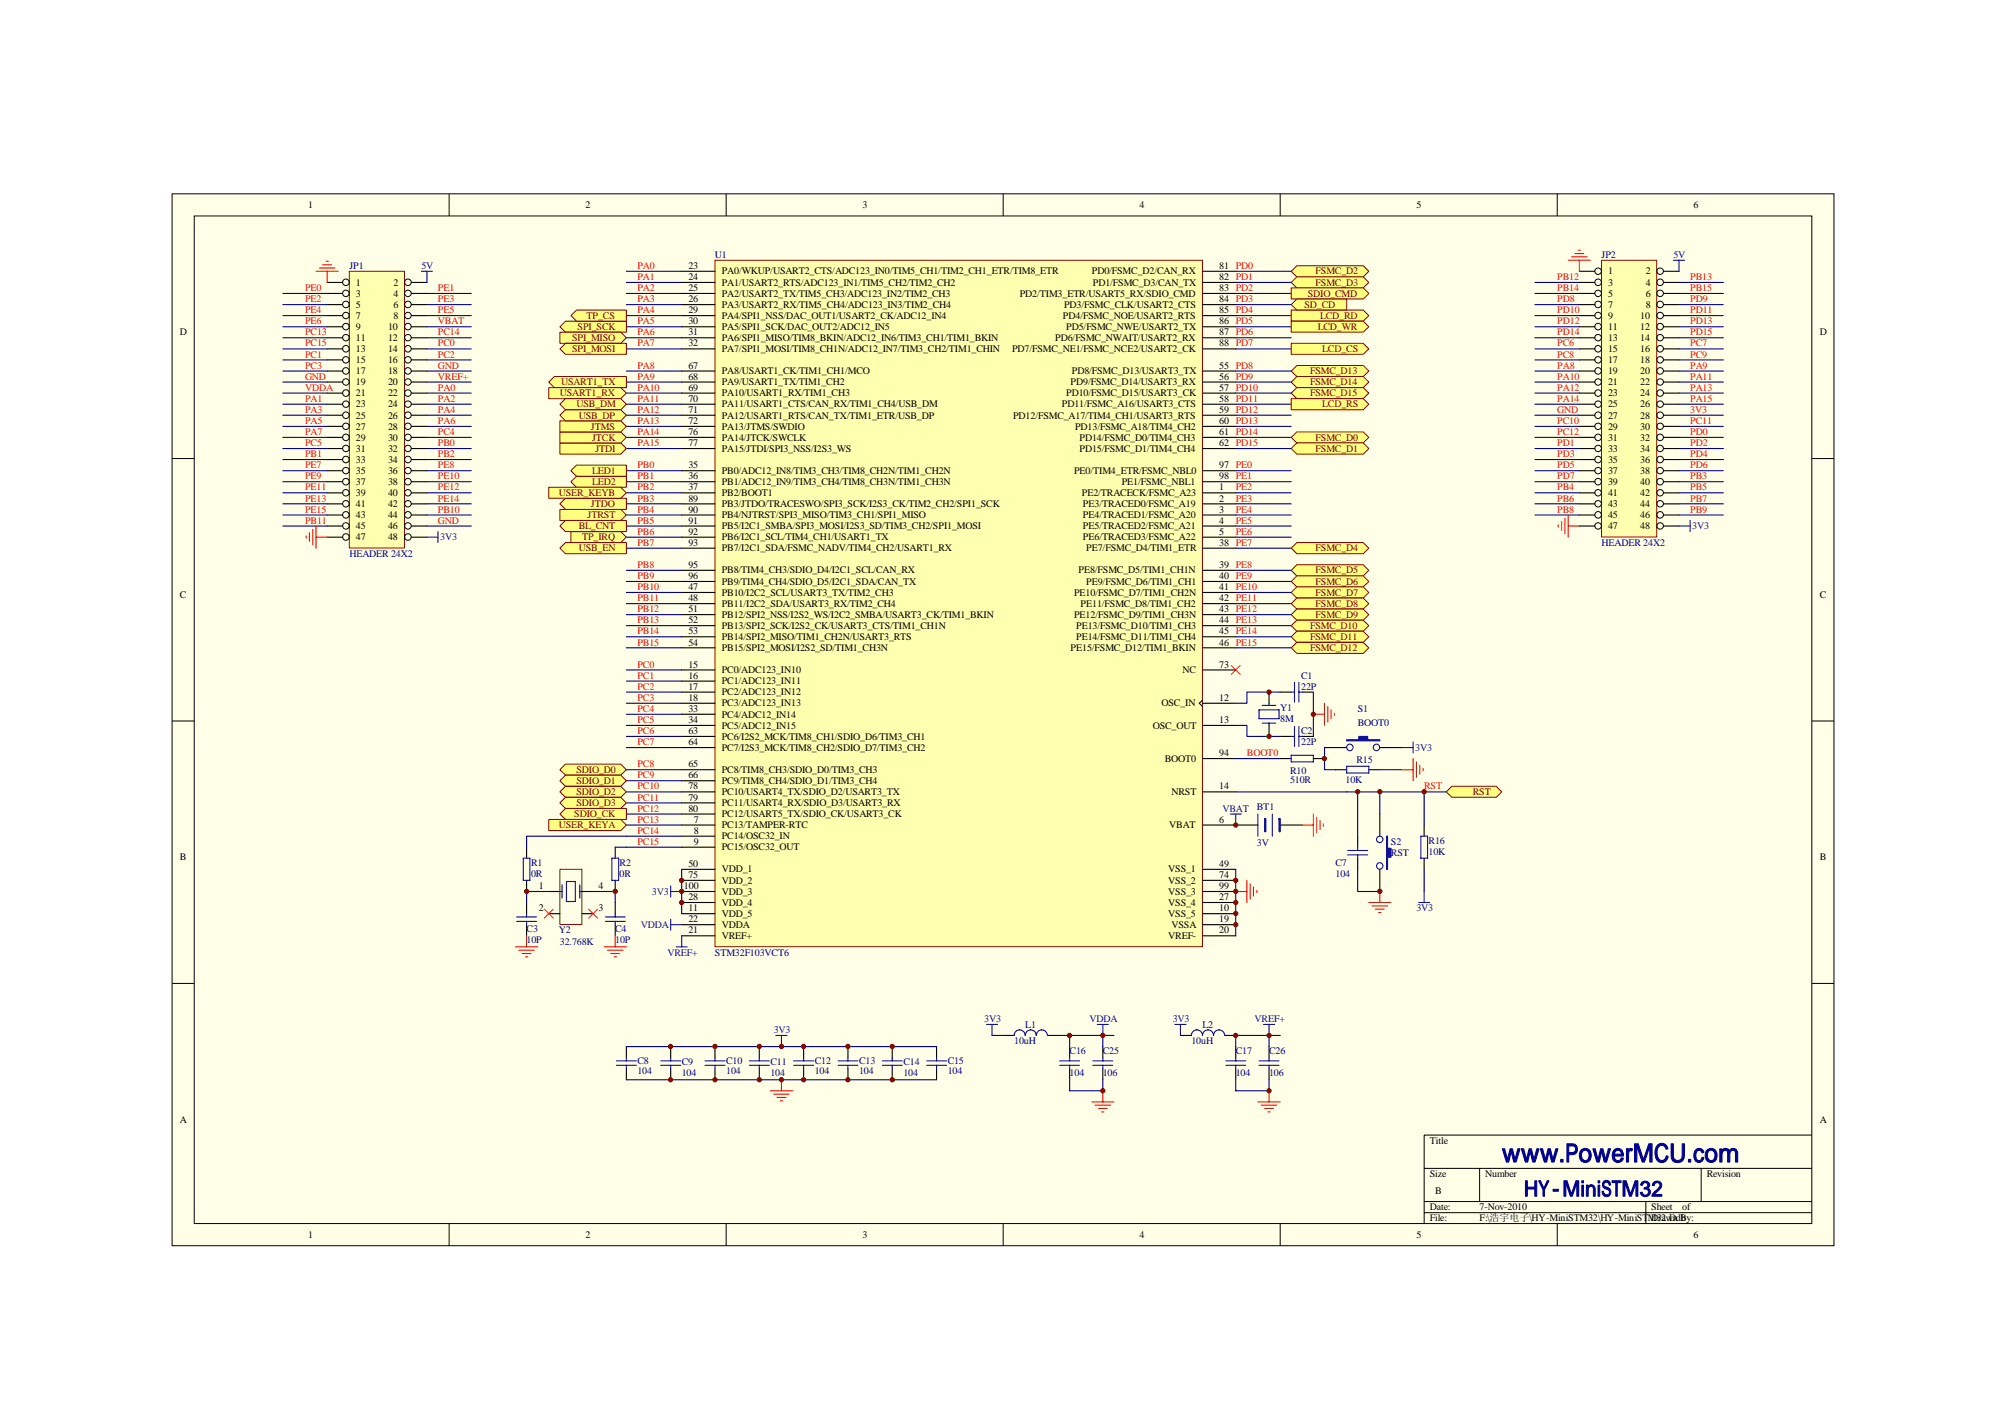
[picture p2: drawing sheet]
<svg xmlns="http://www.w3.org/2000/svg" width="297mm" height="210mm" viewBox="0 0 297 210" stroke-linecap="round" stroke-linejoin="round" font-family="sans-serif">
<defs><g id="words">
<text font-size="3.8" fill="#000080" x="222.4" y="172.1">www.PowerMCU.com</text>
<text font-size="3.2" fill="#000080" x="225.7" y="177.1">HY-MiniSTM32</text>
<g font-size="1.5">
<text x="45.7" y="30.8">1</text>
<text x="86.7" y="30.8">2</text>
<text x="127.7" y="30.8">3</text>
<text x="168.7" y="30.8">4</text>
<text x="209.7" y="30.8">5</text>
<text x="250.8" y="30.8">6</text>
<text x="101.9" y="39.8">23</text>
<text x="101.9" y="41.5">24</text>
<text x="106.9" y="40.6">PA0/WKUP/USART2_CTS/ADC123_IN0/TIM5_CH1/TIM2_CH1_ETR/TIM8_ETR</text>
<text x="161.7" y="40.6">PD0/FSMC_D2/CAN_RX</text>
<text x="180.5" y="41.5">82 PD1</text>
<text x="180.5" y="39.8">81 PD0</text>
<text x="238.1" y="40.6">1</text>
<text x="243.7" y="40.6">2</text>
<text x="52.7" y="42.3">1</text>
<text x="52.7" y="43.9">3</text>
<text x="52.7" y="45.6">5</text>
<text x="52.7" y="47.2">7</text>
<text x="58.3" y="42.3">2</text>
<text x="58.3" y="43.9">4</text>
<text x="58.3" y="45.6">6</text>
<text x="58.3" y="47.2">8</text>
<text x="101.9" y="43.1">25</text>
<text x="101.9" y="44.7">26</text>
<text x="101.9" y="46.4">29</text>
<text x="106.9" y="42.3">PA1/USART2_RTS/ADC123_IN1/TIM5_CH2/TIM2_CH2</text>
<text x="106.9" y="43.9">PA2/USART2_TX/TIM5_CH3/ADC123_IN2/TIM2_CH3</text>
<text x="106.9" y="45.6">PA3/USART2_RX/TIM5_CH4/ADC123_IN3/TIM2_CH4</text>
<text x="106.9" y="47.2">PA4/SPI1_NSS/DAC_OUT1/USART2_CK/ADC12_IN4</text>
<text x="151" y="43.9">PD2/TIM3_ETR/USART5_RX/SDIO_CMD</text>
<text x="157.4" y="47.2">PD4/FSMC_NOE/USART2_RTS</text>
<text x="157.6" y="45.6">PD3/FSMC_CLK/USART2_CTS</text>
<text x="161.8" y="42.3">PD1/FSMC_D3/CAN_TX</text>
<text x="180.5" y="44.7">84 PD3</text>
<text x="180.5" y="46.4">85 PD4</text>
<text x="180.5" y="43.1">83 PD2</text>
<text x="238.1" y="42.3">3</text>
<text x="238.1" y="43.9">5</text>
<text x="238.1" y="45.6">7</text>
<text x="238.1" y="47.2">9</text>
<text x="242.9" y="47.2">10</text>
<text x="243.7" y="42.3">4</text>
<text x="243.7" y="43.9">6</text>
<text x="243.7" y="45.6">8</text>
<text x="26.6" y="49.7">D</text>
<text x="52.7" y="48.9">9</text>
<text x="52.7" y="50.5">11</text>
<text x="52.7" y="52.1">13</text>
<text x="52.7" y="53.8">15</text>
<text x="57.5" y="48.9">10</text>
<text x="57.5" y="50.5">12</text>
<text x="57.5" y="52.1">14</text>
<text x="57.5" y="53.8">16</text>
<text x="101.9" y="48">30</text>
<text x="101.9" y="49.7">31</text>
<text x="101.9" y="51.3">32</text>
<text x="106.9" y="48.9">PA5/SPI1_SCK/DAC_OUT2/ADC12_IN5</text>
<text x="106.9" y="50.5">PA6/SPI1_MISO/TIM8_BKIN/ADC12_IN6/TIM3_CH1/TIM1_BKIN</text>
<text x="106.9" y="52.1">PA7/SPI1_MOSI/TIM8_CH1N/ADC12_IN7/TIM3_CH2/TIM1_CHIN</text>
<text x="149.9" y="52.1">PD7/FSMC_NE1/FSMC_NCE2/USART2_CK</text>
<text x="156.2" y="50.5">PD6/FSMC_NWAIT/USART2_RX</text>
<text x="157.9" y="48.9">PD5/FSMC_NWE/USART2_TX</text>
<text x="180.5" y="48">86 PD5</text>
<text x="180.5" y="49.7">87 PD6</text>
<text x="180.5" y="51.3">88 PD7</text>
<text x="238.1" y="48.9">11</text>
<text x="238.1" y="50.5">13</text>
<text x="238.1" y="52.1">15</text>
<text x="238.1" y="53.8">17</text>
<text x="242.9" y="48.9">12</text>
<text x="242.9" y="50.5">14</text>
<text x="242.9" y="52.1">16</text>
<text x="242.9" y="53.8">18</text>
<text x="269.5" y="49.7">D</text>
<text x="52.7" y="55.4">17</text>
<text x="52.7" y="57">19</text>
<text x="52.7" y="58.7">21</text>
<text x="57.5" y="55.4">18</text>
<text x="57.5" y="57">20</text>
<text x="57.5" y="58.7">22</text>
<text x="101.9" y="54.6">67</text>
<text x="101.9" y="56.2">68</text>
<text x="101.9" y="57.9">69</text>
<text x="101.9" y="59.5">70</text>
<text x="106.9" y="55.4">PA8/USART1_CK/TIM1_CH1/MCO</text>
<text x="106.9" y="57">PA9/USART1_TX/TIM1_CH2</text>
<text x="106.9" y="58.7">PA10/USART1_RX/TIM1_CH3</text>
<text x="157.9" y="58.7">PD10/FSMC_D15/USART3_CK</text>
<text x="158.5" y="57">PD9/FSMC_D14/USART3_RX</text>
<text x="158.7" y="55.4">PD8/FSMC_D13/USART3_TX</text>
<text x="180.5" y="56.2">56 PD9</text>
<text x="180.5" y="57.9">57 PD10</text>
<text x="180.5" y="59.5">58 PD11</text>
<text x="180.5" y="54.6">55 PD8</text>
<text x="238.1" y="55.4">19</text>
<text x="238.1" y="57">21</text>
<text x="238.1" y="58.7">23</text>
<text x="242.9" y="55.4">20</text>
<text x="242.9" y="57">22</text>
<text x="242.9" y="58.7">24</text>
<text x="52.7" y="60.3">23</text>
<text x="52.7" y="62">25</text>
<text x="52.7" y="63.6">27</text>
<text x="52.7" y="65.3">29</text>
<text x="57.5" y="60.3">24</text>
<text x="57.5" y="62">26</text>
<text x="57.5" y="63.6">28</text>
<text x="57.5" y="65.3">30</text>
<text x="101.9" y="61.2">71</text>
<text x="101.9" y="62.8">72</text>
<text x="101.9" y="64.4">76</text>
<text x="106.9" y="60.3">PA11/USART1_CTS/CAN_RX/TIM1_CH4/USB_DM</text>
<text x="106.9" y="62">PA12/USART1_RTS/CAN_TX/TIM1_ETR/USB_DP</text>
<text x="106.9" y="63.6">PA13/JTMS/SWDIO</text>
<text x="106.9" y="65.3">PA14/JTCK/SWCLK</text>
<text x="150" y="62">PD12/FSMC_A17/TIM4_CH1/USART3_RTS</text>
<text x="157.2" y="60.3">PD11/FSMC_A16/USART3_CTS</text>
<text x="159.2" y="63.6">PD13/FSMC_A18/TIM4_CH2</text>
<text x="159.8" y="65.3">PD14/FSMC_D0/TIM4_CH3</text>
<text x="180.5" y="62.8">60 PD13</text>
<text x="180.5" y="64.4">61 PD14</text>
<text x="180.5" y="61.2">59 PD12</text>
<text x="238.1" y="60.3">25</text>
<text x="238.1" y="62">27</text>
<text x="238.1" y="63.6">29</text>
<text x="238.1" y="65.3">31</text>
<text x="242.9" y="60.3">26</text>
<text x="242.9" y="62">28</text>
<text x="242.9" y="63.6">30</text>
<text x="242.9" y="65.3">32</text>
<text x="52.7" y="66.9">31</text>
<text x="52.7" y="68.5">33</text>
<text x="52.7" y="70.2">35</text>
<text x="52.7" y="71.8">37</text>
<text x="57.5" y="66.9">32</text>
<text x="57.5" y="68.5">34</text>
<text x="57.5" y="70.2">36</text>
<text x="57.5" y="71.8">38</text>
<text x="101.9" y="66.1">77</text>
<text x="101.9" y="69.3">35</text>
<text x="101.9" y="71">36</text>
<text x="106.9" y="66.9">PA15/JTDI/SPI3_NSS/I2S3_WS</text>
<text x="106.9" y="70.2">PB0/ADC12_IN8/TIM3_CH3/TIM8_CH2N/TIM1_CH2N</text>
<text x="106.9" y="71.8">PB1/ADC12_IN9/TIM3_CH4/TIM8_CH3N/TIM1_CH3N</text>
<text x="159" y="70.2">PE0/TIM4_ETR/FSMC_NBL0</text>
<text x="159.8" y="66.9">PD15/FSMC_D1/TIM4_CH4</text>
<text x="166.1" y="71.8">PE1/FSMC_NBL1</text>
<text x="180.5" y="71">98 PE1</text>
<text x="180.5" y="66.1">62 PD15</text>
<text x="180.5" y="69.3">97 PE0</text>
<text x="238.1" y="66.9">33</text>
<text x="238.1" y="68.5">35</text>
<text x="238.1" y="70.2">37</text>
<text x="238.1" y="71.8">39</text>
<text x="242.9" y="66.9">34</text>
<text x="242.9" y="68.5">36</text>
<text x="242.9" y="70.2">38</text>
<text x="242.9" y="71.8">40</text>
<text x="52.7" y="73.4">39</text>
<text x="52.7" y="75.1">41</text>
<text x="52.7" y="76.7">43</text>
<text x="57.5" y="73.4">40</text>
<text x="57.5" y="75.1">42</text>
<text x="57.5" y="76.7">44</text>
<text x="101.9" y="72.6">37</text>
<text x="101.9" y="74.3">89</text>
<text x="101.9" y="75.9">90</text>
<text x="101.9" y="77.6">91</text>
<text x="106.9" y="73.4">PB2/BOOT1</text>
<text x="106.9" y="75.1">PB3/JTDO/TRACESWO/SPI3_SCK/I2S3_CK/TIM2_CH2/SPI1_SCK</text>
<text x="106.9" y="76.7">PB4/NJTRST/SPI3_MISO/TIM3_CH1/SPI1_MISO</text>
<text x="160.2" y="73.4">PE2/TRACECK/FSMC_A23</text>
<text x="160.4" y="75.1">PE3/TRACED0/FSMC_A19</text>
<text x="160.4" y="76.7">PE4/TRACED1/FSMC_A20</text>
<text x="180.5" y="72.6">1</text>
<text x="180.5" y="74.3">2</text>
<text x="180.5" y="75.9">3</text>
<text x="180.5" y="77.6">4</text>
<text x="238.1" y="73.4">41</text>
<text x="238.1" y="75.1">43</text>
<text x="238.1" y="76.7">45</text>
<text x="242.9" y="73.4">42</text>
<text x="242.9" y="75.1">44</text>
<text x="242.9" y="76.7">46</text>
<text x="52.7" y="78.4">45</text>
<text x="52.7" y="80">47</text>
<text x="57.5" y="78.4">46</text>
<text x="57.5" y="80">48</text>
<text x="101.9" y="79.2">92</text>
<text x="101.9" y="80.8">93</text>
<text x="106.9" y="78.4">PB5/I2C1_SMBA/SPI3_MOSI/I2S3_SD/TIM3_CH2/SPI1_MOSI</text>
<text x="106.9" y="80">PB6/I2C1_SCL/TIM4_CH1/USART1_TX</text>
<text x="106.9" y="81.6">PB7/I2C1_SDA/FSMC_NADV/TIM4_CH2/USART1_RX</text>
<text x="160.4" y="78.4">PE5/TRACED2/FSMC_A21</text>
<text x="160.4" y="80">PE6/TRACED3/FSMC_A22</text>
<text x="160.8" y="81.6">PE7/FSMC_D4/TIM1_ETR</text>
<text x="180.5" y="80.8">38 PE7</text>
<text x="180.5" y="79.2">5</text>
<text x="238.1" y="78.4">47</text>
<text x="242.9" y="78.4">48</text>
<text x="26.6" y="88.5">C</text>
<text x="101.9" y="84.1">95</text>
<text x="101.9" y="85.7">96</text>
<text x="101.9" y="87.4">47</text>
<text x="101.9" y="89">48</text>
<text x="106.9" y="84.9">PB8/TIM4_CH3/SDIO_D4/I2C1_SCL/CAN_RX</text>
<text x="106.9" y="86.6">PB9/TIM4_CH4/SDIO_D5/I2C1_SDA/CAN_TX</text>
<text x="106.9" y="88.2">PB10/I2C2_SCL/USART3_TX/TIM2_CH3</text>
<text x="106.9" y="89.9">PB11/I2C2_SDA/USART3_RX/TIM2_CH4</text>
<text x="159" y="88.2">PE10/FSMC_D7/TIM1_CH2N</text>
<text x="159.7" y="84.9">PE8/FSMC_D5/TIM1_CH1N</text>
<text x="160" y="89.9">PE11/FSMC_D8/TIM1_CH2</text>
<text x="160.8" y="86.6">PE9/FSMC_D6/TIM1_CH1</text>
<text x="180.5" y="85.7">40 PE9</text>
<text x="180.5" y="84.1">39 PE8</text>
<text x="180.5" y="87.4">41 PE10</text>
<text x="180.5" y="89">42 PE11</text>
<text x="269.5" y="88.5">C</text>
<text x="101.9" y="90.7">51</text>
<text x="101.9" y="92.3">52</text>
<text x="101.9" y="93.9">53</text>
<text x="101.9" y="95.6">54</text>
<text x="106.9" y="91.5">PB12/SPI2_NSS/I2S2_WS/I2C2_SMBA/USART3_CK/TIM1_BKIN</text>
<text x="106.9" y="93.1">PB13/SPI2_SCK/I2S2_CK/USART3_CTS/TIM1_CH1N</text>
<text x="106.9" y="94.8">PB14/SPI2_MISO/TIM1_CH2N/USART3_RTS</text>
<text x="159" y="91.5">PE12/FSMC_D9/TIM1_CH3N</text>
<text x="159.4" y="93.1">PE13/FSMC_D10/TIM1_CH3</text>
<text x="159.4" y="94.8">PE14/FSMC_D11/TIM1_CH4</text>
<text x="180.5" y="95.6">46 PE15</text>
<text x="180.5" y="90.7">43 PE12</text>
<text x="180.5" y="92.3">44 PE13</text>
<text x="180.5" y="93.9">45 PE14</text>
<text x="101.9" y="98.9">15</text>
<text x="101.9" y="100.5">16</text>
<text x="106.9" y="96.4">PB15/SPI2_MOSI/I2S2_SD/TIM1_CH3N</text>
<text x="106.9" y="99.7">PC0/ADC123_IN10</text>
<text x="106.9" y="101.3">PC1/ADC123_IN11</text>
<text x="158.5" y="96.4">PE15/FSMC_D12/TIM1_BKIN</text>
<text x="175.1" y="99.7">NC</text>
<text x="180.5" y="98.9">73</text>
<text x="101.9" y="102.2">17</text>
<text x="101.9" y="103.8">18</text>
<text x="101.9" y="105.4">33</text>
<text x="101.9" y="107.1">34</text>
<text x="106.9" y="103">PC2/ADC123_IN12</text>
<text x="106.9" y="104.6">PC3/ADC123_IN13</text>
<text x="106.9" y="106.3">PC4/ADC12_IN14</text>
<text x="106.9" y="107.9">PC5/ADC12_IN15</text>
<text x="170.7" y="107.9">OSC_OUT</text>
<text x="172" y="104.6">OSC_IN</text>
<text x="180.5" y="103.8">12</text>
<text x="180.5" y="107.1">13</text>
<text x="101.9" y="108.7">63</text>
<text x="101.9" y="110.3">64</text>
<text x="101.9" y="113.6">65</text>
<text x="106.9" y="109.5">PC6/I2S2_MCK/TIM8_CH1/SDIO_D6/TIM3_CH1</text>
<text x="106.9" y="111.2">PC7/I2S3_MCK/TIM8_CH2/SDIO_D7/TIM3_CH2</text>
<text x="172.5" y="112.8">BOOT0</text>
<text x="180.5" y="112">94</text>
<text x="101.9" y="115.3">66</text>
<text x="101.9" y="116.9">78</text>
<text x="101.9" y="118.6">79</text>
<text x="106.9" y="114.4">PC8/TIM8_CH3/SDIO_D0/TIM3_CH3</text>
<text x="106.9" y="116.1">PC9/TIM8_CH4/SDIO_D1/TIM3_CH4</text>
<text x="106.9" y="117.7">PC10/USART4_TX/SDIO_D2/USART3_TX</text>
<text x="106.9" y="119.4">PC11/USART4_RX/SDIO_D3/USART3_RX</text>
<text x="173.5" y="117.7">NRST</text>
<text x="180.5" y="116.9">14</text>
<text x="101.9" y="120.2">80</text>
<text x="102.8" y="121.8">7</text>
<text x="102.8" y="123.5">8</text>
<text x="102.8" y="125.1">9</text>
<text x="106.9" y="121">PC12/USART5_TX/SDIO_CK/USART3_CK</text>
<text x="106.9" y="122.6">PC13/TAMPER-RTC</text>
<text x="106.9" y="124.3">PC14/OSC32_IN</text>
<text x="106.9" y="125.9">PC15/OSC32_OUT</text>
<text x="173.1" y="122.6">VBAT</text>
<text x="180.5" y="121.8">6</text>
<text x="26.6" y="127.4">B</text>
<text x="79.8" y="131.7">1</text>
<text x="88.6" y="131.7">4</text>
<text x="101.3" y="131.7">100</text>
<text x="101.9" y="128.4">50</text>
<text x="101.9" y="130">75</text>
<text x="106.9" y="129.2">VDD_1</text>
<text x="106.9" y="130.9">VDD_2</text>
<text x="173" y="129.2">VSS_1</text>
<text x="173" y="130.9">VSS_2</text>
<text x="180.5" y="128.4">49</text>
<text x="180.5" y="130">74</text>
<text x="180.5" y="131.7">99</text>
<text x="269.5" y="127.4">B</text>
<text x="79.8" y="134.9">2</text>
<text x="88.6" y="134.9">3</text>
<text x="101.9" y="133.3">28</text>
<text x="101.9" y="134.9">11</text>
<text x="101.9" y="136.6">22</text>
<text x="106.9" y="132.5">VDD_3</text>
<text x="106.9" y="134.1">VDD_4</text>
<text x="106.9" y="135.8">VDD_5</text>
<text x="106.9" y="137.4">VDDA</text>
<text x="173" y="132.5">VSS_3</text>
<text x="173" y="134.1">VSS_4</text>
<text x="173" y="135.8">VSS_5</text>
<text x="173.5" y="137.4">VSSA</text>
<text x="180.5" y="133.3">27</text>
<text x="180.5" y="134.9">10</text>
<text x="180.5" y="136.6">19</text>
<text x="101.9" y="138.2">21</text>
<text x="106.9" y="139">VREF+</text>
<text x="173" y="139">VREF-</text>
<text x="180.5" y="138.2">20</text>
<text x="26.6" y="166.3">A</text>
<text x="269.5" y="166.3">A</text>
<text x="211.7" y="169.4">Title</text>
<text x="211.7" y="174.3">Size</text>
<text x="211.7" y="179.2">Date:</text>
<text x="212.5" y="176.8">B</text>
<text x="219.1" y="179.2">7-Nov-2010</text>
<text x="219.9" y="174.3">Number</text>
<text x="244.5" y="179.2">Sheet</text>
<text x="249.1" y="179.2">of</text>
<text x="252.7" y="174.3">Revision</text>
<text x="45.7" y="183.3">1</text>
<text x="86.7" y="183.3">2</text>
<text x="127.7" y="183.3">3</text>
<text x="168.7" y="183.3">4</text>
<text x="209.7" y="183.3">5</text>
<text x="211.7" y="180.9">File:</text>
<text x="219.1" y="180.9">F:\浩宇电子\HY-MiniSTM32\HY-MiniSTM32.Ddb</text>
<text x="244.5" y="180.9">Drawn By:</text>
<text x="250.8" y="183.3">6</text>
</g>
<g font-size="1.5" fill="#000080">
<text x="51.7" y="39.8">JP1</text>
<text x="105.9" y="38.2">U1</text>
<text x="237.1" y="38.2">JP2</text>
<text x="51.7" y="82.5">HEADER 24X2</text>
<text x="237.1" y="80.8">HEADER 24X2</text>
<text x="192.7" y="100.5">C1</text>
<text x="189.6" y="105.3">Y1</text>
<text x="189.6" y="106.9">8M</text>
<text x="192.7" y="102.2">22P</text>
<text x="201" y="105.4">S1</text>
<text x="201" y="107.6">BOOT0</text>
<text x="192.7" y="108.7">C2</text>
<text x="192.7" y="110.3">22P</text>
<text x="200.9" y="113">R15</text>
<text x="191" y="114.6">R10</text>
<text x="191" y="115.9">510R</text>
<text x="199.2" y="115.9">10K</text>
<text x="186.1" y="120">BT1</text>
<text x="186.1" y="125.3">3V</text>
<text x="206" y="125.1">S2</text>
<text x="211.5" y="124.9">R16</text>
<text x="78.6" y="128.2">R1</text>
<text x="78.6" y="129.9">0R</text>
<text x="91.8" y="128.2">R2</text>
<text x="91.8" y="129.9">0R</text>
<text x="197.8" y="128.2">C7</text>
<text x="197.8" y="129.9">104</text>
<text x="206" y="126.7">RST</text>
<text x="211.5" y="126.6">10K</text>
<text x="78" y="138.1">C3</text>
<text x="78" y="139.7">10P</text>
<text x="82.7" y="138.2">Y2</text>
<text x="82.9" y="139.9">32.768K</text>
<text x="91.1" y="138.1">C4</text>
<text x="91.1" y="139.7">10P</text>
<text x="105.9" y="141.5">STM32F103VCT6</text>
<text x="150.2" y="154.6">10uH</text>
<text x="151.8" y="152.2">L1</text>
<text x="176.4" y="154.6">10uH</text>
<text x="178.1" y="152.2">L2</text>
<text x="94.4" y="157.6">C8</text>
<text x="94.4" y="159">104</text>
<text x="100.9" y="157.7">C9</text>
<text x="100.9" y="159.4">104</text>
<text x="107.5" y="157.6">C10</text>
<text x="107.5" y="159">104</text>
<text x="114.1" y="157.7">C11</text>
<text x="114.1" y="159.4">104</text>
<text x="120.6" y="157.6">C12</text>
<text x="120.6" y="159">104</text>
<text x="127.2" y="157.6">C13</text>
<text x="127.2" y="159">104</text>
<text x="133.8" y="157.7">C14</text>
<text x="133.8" y="159.4">104</text>
<text x="140.3" y="157.6">C15</text>
<text x="140.3" y="159">104</text>
<text x="158.4" y="156.1">C16</text>
<text x="158.4" y="159.4">104</text>
<text x="163.3" y="156.1">C25</text>
<text x="163.3" y="159.4">106</text>
<text x="183" y="156.1">C17</text>
<text x="183" y="159.4">104</text>
<text x="187.9" y="156.1">C26</text>
<text x="187.9" y="159.4">106</text>
</g>
<g font-size="1.5" fill="#00f">
<text x="62.4" y="39.8">5V</text>
<text x="247.8" y="38.2">5V</text>
<text x="65.2" y="80">3V3</text>
<text x="250.6" y="78.4">3V3</text>
<text x="209.6" y="111.2">3V3</text>
<text x="181" y="120.2">VBAT</text>
<text x="94.9" y="137.4">VDDA</text>
<text x="96.5" y="132.5">3V3</text>
<text x="209.7" y="134.9">3V3</text>
<text x="98.8" y="141.5">VREF+</text>
<text x="114.6" y="153">3V3</text>
<text x="145.8" y="151.3">3V3</text>
<text x="161.3" y="151.3">VDDA</text>
<text x="173.6" y="151.3">3V3</text>
<text x="185.8" y="151.3">VREF+</text>
</g>
<g font-size="1.5" fill="#f00">
<text x="94.4" y="39.8">PA0</text>
<text x="94.4" y="41.5">PA1</text>
<text x="230.6" y="41.5">PB12</text>
<text x="250.3" y="41.5">PB13</text>
<text x="45.2" y="43.1">PE0</text>
<text x="45.2" y="44.7">PE2</text>
<text x="45.2" y="46.4">PE4</text>
<text x="64.9" y="43.1">PE1</text>
<text x="64.9" y="44.7">PE3</text>
<text x="64.9" y="46.4">PE5</text>
<text x="94.4" y="43.1">PA2</text>
<text x="94.4" y="44.7">PA3</text>
<text x="94.4" y="46.4">PA4</text>
<text x="230.6" y="43.1">PB14</text>
<text x="230.6" y="44.7">PD8</text>
<text x="230.6" y="46.4">PD10</text>
<text x="250.3" y="44.7">PD9</text>
<text x="250.3" y="46.4">PD11</text>
<text x="250.3" y="43.1">PB15</text>
<text x="45.2" y="48">PE6</text>
<text x="45.2" y="49.7">PC13</text>
<text x="45.2" y="51.3">PC15</text>
<text x="45.2" y="53">PC1</text>
<text x="64.9" y="49.7">PC14</text>
<text x="64.9" y="51.3">PC0</text>
<text x="64.9" y="53">PC2</text>
<text x="64.9" y="48">VBAT</text>
<text x="94.4" y="48">PA5</text>
<text x="94.4" y="49.7">PA6</text>
<text x="94.4" y="51.3">PA7</text>
<text x="230.6" y="48">PD12</text>
<text x="230.6" y="49.7">PD14</text>
<text x="230.6" y="51.3">PC6</text>
<text x="230.6" y="53">PC8</text>
<text x="250.3" y="48">PD13</text>
<text x="250.3" y="49.7">PD15</text>
<text x="250.3" y="51.3">PC7</text>
<text x="250.3" y="53">PC9</text>
<text x="45.2" y="54.6">PC3</text>
<text x="45.2" y="56.2">GND</text>
<text x="45.2" y="57.9">VDDA</text>
<text x="45.2" y="59.5">PA1</text>
<text x="64.9" y="57.9">PA0</text>
<text x="64.9" y="56.2">VREF+</text>
<text x="64.9" y="59.5">PA2</text>
<text x="64.9" y="54.6">GND</text>
<text x="94.4" y="54.6">PA8</text>
<text x="94.4" y="56.2">PA9</text>
<text x="94.4" y="57.9">PA10</text>
<text x="94.4" y="59.5">PA11</text>
<text x="230.6" y="54.6">PA8</text>
<text x="230.6" y="56.2">PA10</text>
<text x="230.6" y="57.9">PA12</text>
<text x="230.6" y="59.5">PA14</text>
<text x="250.3" y="54.6">PA9</text>
<text x="250.3" y="56.2">PA11</text>
<text x="250.3" y="57.9">PA13</text>
<text x="250.3" y="59.5">PA15</text>
<text x="45.2" y="61.2">PA3</text>
<text x="45.2" y="62.8">PA5</text>
<text x="45.2" y="64.4">PA7</text>
<text x="64.9" y="61.2">PA4</text>
<text x="64.9" y="62.8">PA6</text>
<text x="64.9" y="64.4">PC4</text>
<text x="94.4" y="61.2">PA12</text>
<text x="94.4" y="62.8">PA13</text>
<text x="94.4" y="64.4">PA14</text>
<text x="230.6" y="62.8">PC10</text>
<text x="230.6" y="64.4">PC12</text>
<text x="230.6" y="61.2">GND</text>
<text x="250.3" y="61.2">3V3</text>
<text x="250.3" y="62.8">PC11</text>
<text x="250.3" y="64.4">PD0</text>
<text x="45.2" y="66.1">PC5</text>
<text x="45.2" y="67.7">PB1</text>
<text x="45.2" y="69.3">PE7</text>
<text x="45.2" y="71">PE9</text>
<text x="64.9" y="66.1">PB0</text>
<text x="64.9" y="67.7">PB2</text>
<text x="64.9" y="69.3">PE8</text>
<text x="64.9" y="71">PE10</text>
<text x="94.4" y="66.1">PA15</text>
<text x="94.4" y="69.3">PB0</text>
<text x="94.4" y="71">PB1</text>
<text x="230.6" y="66.1">PD1</text>
<text x="230.6" y="67.7">PD3</text>
<text x="230.6" y="69.3">PD5</text>
<text x="230.6" y="71">PD7</text>
<text x="250.3" y="66.1">PD2</text>
<text x="250.3" y="67.7">PD4</text>
<text x="250.3" y="69.3">PD6</text>
<text x="250.3" y="71">PB3</text>
<text x="45.2" y="72.6">PE11</text>
<text x="45.2" y="74.3">PE13</text>
<text x="45.2" y="75.9">PE15</text>
<text x="45.2" y="77.6">PB11</text>
<text x="64.9" y="77.6">GND</text>
<text x="64.9" y="72.6">PE12</text>
<text x="64.9" y="74.3">PE14</text>
<text x="64.9" y="75.9">PB10</text>
<text x="94.4" y="72.6">PB2</text>
<text x="94.4" y="74.3">PB3</text>
<text x="94.4" y="75.9">PB4</text>
<text x="94.4" y="77.6">PB5</text>
<text x="183" y="72.6">PE2</text>
<text x="183" y="74.3">PE3</text>
<text x="183" y="75.9">PE4</text>
<text x="183" y="77.6">PE5</text>
<text x="230.6" y="72.6">PB4</text>
<text x="230.6" y="74.3">PB6</text>
<text x="230.6" y="75.9">PB8</text>
<text x="250.3" y="72.6">PB5</text>
<text x="250.3" y="74.3">PB7</text>
<text x="250.3" y="75.9">PB9</text>
<text x="94.4" y="80.8">PB7</text>
<text x="94.4" y="79.2">PB6</text>
<text x="183" y="79.2">PE6</text>
<text x="94.4" y="87.4">PB10</text>
<text x="94.4" y="89">PB11</text>
<text x="94.4" y="84.1">PB8</text>
<text x="94.4" y="85.7">PB9</text>
<text x="94.4" y="90.7">PB12</text>
<text x="94.4" y="92.3">PB13</text>
<text x="94.4" y="93.9">PB14</text>
<text x="94.4" y="95.6">PB15</text>
<text x="94.4" y="98.9">PC0</text>
<text x="94.4" y="100.5">PC1</text>
<text x="94.4" y="102.2">PC2</text>
<text x="94.4" y="103.8">PC3</text>
<text x="94.4" y="105.4">PC4</text>
<text x="94.4" y="107.1">PC5</text>
<text x="94.4" y="108.7">PC6</text>
<text x="94.4" y="110.3">PC7</text>
<text x="94.4" y="113.6">PC8</text>
<text x="184.6" y="112">BOOT0</text>
<text x="94.4" y="115.3">PC9</text>
<text x="94.4" y="116.9">PC10</text>
<text x="94.4" y="118.6">PC11</text>
<text x="210.9" y="116.9">RST</text>
<text x="94.4" y="120.2">PC12</text>
<text x="94.4" y="121.8">PC13</text>
<text x="94.4" y="123.5">PC14</text>
<text x="94.4" y="125.1">PC15</text>
</g>
<g font-size="1.5" fill="#800000">
<text x="194.8" y="40.6">FSMC_D2</text>
<text x="86.8" y="47.2">TP_CS</text>
<text x="193.2" y="45.6">SD_CD</text>
<text x="193.7" y="43.9">SDIO_CMD</text>
<text x="194.8" y="42.3">FSMC_D3</text>
<text x="195.5" y="47.2">LCD_RD</text>
<text x="84.7" y="50.5">SPI_MISO</text>
<text x="84.7" y="52.1">SPI_MOSI</text>
<text x="85.5" y="48.9">SPI_SCK</text>
<text x="195.1" y="48.9">LCD_WR</text>
<text x="195.8" y="52.1">LCD_CS</text>
<text x="82.9" y="58.7">USART1_RX</text>
<text x="83.1" y="57">USART1_TX</text>
<text x="194" y="55.4">FSMC_D13</text>
<text x="194" y="57">FSMC_D14</text>
<text x="194" y="58.7">FSMC_D15</text>
<text x="85.4" y="60.3">USB_DM</text>
<text x="85.7" y="62">USB_DP</text>
<text x="87.5" y="63.6">JTMS</text>
<text x="87.7" y="65.3">JTCK</text>
<text x="194.8" y="65.3">FSMC_D0</text>
<text x="195.8" y="60.3">LCD_RS</text>
<text x="87.7" y="71.8">LED2</text>
<text x="87.7" y="70.2">LED1</text>
<text x="88.2" y="66.9">JTDI</text>
<text x="194.8" y="66.9">FSMC_D1</text>
<text x="82.7" y="73.4">USER_KEYB</text>
<text x="87" y="76.7">JTRST</text>
<text x="87.5" y="75.1">JTDO</text>
<text x="85.7" y="81.6">USB_EN</text>
<text x="85.7" y="78.4">BL_CNT</text>
<text x="86.2" y="80">TP_IRQ</text>
<text x="194.8" y="81.6">FSMC_D4</text>
<text x="194.8" y="84.9">FSMC_D5</text>
<text x="194.8" y="86.6">FSMC_D6</text>
<text x="194.8" y="88.2">FSMC_D7</text>
<text x="194.8" y="89.9">FSMC_D8</text>
<text x="194" y="93.1">FSMC_D10</text>
<text x="194" y="94.8">FSMC_D11</text>
<text x="194.8" y="91.5">FSMC_D9</text>
<text x="194" y="96.4">FSMC_D12</text>
<text x="85.4" y="114.4">SDIO_D0</text>
<text x="85.4" y="116.1">SDIO_D1</text>
<text x="85.4" y="117.7">SDIO_D2</text>
<text x="85.4" y="119.4">SDIO_D3</text>
<text x="218.1" y="117.7">RST</text>
<text x="82.7" y="122.6">USER_KEYA</text>
<text x="85" y="121">SDIO_CK</text>
</g>
</g></defs>
<path d="M25.5 28.7h246.1v155.8h-246.1z" fill="#ffffe8"/>
<g fill="none" stroke="#000" stroke-width=".15">
<path d="M25.5 28.7h246.1v155.8h-246.1zM28.8 32h239.5v149.2h-239.5zM66.5 28.7v3.3M107.5 28.7v3.3M148.5 28.7v3.3M189.6 28.7v3.3M230.6 28.7v3.3M25.5 67.9h3.3M268.3 67.9h3.3M25.5 106.8h3.3M268.3 106.8h3.3M25.5 145.6h3.3"/>
<path d="M268.3 145.6h3.3M210.9 173h57.4M210.9 177.9h57.4M210.9 179.6h57.4M219.1 173v4.9M243.7 177.9v3.3M251.9 173v4.9M268.3 168.1h-57.4v13.1M66.5 181.2v3.3M107.5 181.2v3.3M148.5 181.2v3.3M189.6 181.2v3.3"/>
<path d="M230.6 181.2v3.3"/>
</g>
<path d="M105.9 38.6h72.2v101.6h-72.2z" fill="#ffffb0"/>
<path d="M105.9 38.5h72.2v101.7h-72.2z" fill="none" stroke="#800000" stroke-width=".15"/>
<g fill="none" stroke="#000" stroke-width=".16">
<path d="M100.9 40.2h5M100.9 41.8h5M100.9 43.5h5M100.9 45.1h5M100.9 46.7h5M100.9 48.4h5M100.9 50h5M100.9 51.7h5M100.9 54.9h5M100.9 56.6h5M100.9 58.2h5M100.9 59.9h5"/>
<path d="M178.1 40.2h4.9M178.1 41.8h4.9M178.1 43.5h4.9M178.1 45.1h4.9M178.1 46.7h4.9M178.1 48.4h4.9M178.1 50h4.9M178.1 51.7h4.9M178.1 54.9h4.9M178.1 56.6h4.9M178.1 58.2h4.9M178.1 59.9h4.9"/>
<path d="M100.9 61.5h5M100.9 63.1h5M100.9 64.8h5M100.9 66.4h5M100.9 69.7h5M100.9 71.3h5M100.9 73h5M100.9 74.6h5M100.9 76.3h5M100.9 77.9h5M100.9 79.5h5M178.1 61.5h4.9"/>
<path d="M178.1 63.1h4.9M178.1 64.8h4.9M178.1 66.4h4.9M178.1 69.7h4.9M178.1 71.3h4.9M178.1 73h4.9M178.1 74.6h4.9M178.1 76.3h4.9M178.1 77.9h4.9M178.1 79.5h4.9M100.9 99.2h5M100.9 81.2h5"/>
<path d="M100.9 84.5h5M100.9 86.1h5M100.9 87.7h5M100.9 89.4h5M100.9 91h5M100.9 92.6h5M100.9 94.3h5M100.9 95.9h5M178.1 99.2h4.9M178.1 81.2h4.9M178.1 84.5h4.9M178.1 86.1h4.9"/>
<path d="M178.1 87.7h4.9M178.1 89.4h4.9M178.1 91h4.9M178.1 92.6h4.9M178.1 94.3h4.9M178.1 95.9h4.9M100.9 117.3h5M100.9 104.1h5M100.9 107.4h5M100.9 100.9h5M100.9 102.5h5M100.9 105.8h5"/>
<path d="M100.9 109.1h5M100.9 110.7h5M100.9 114h5M100.9 115.6h5M100.9 118.9h5M178.1 112.3h4.9M178.1 117.3h4.9M178.1 104.1h4.9M178.1 107.4h4.9M187.9 102.5v1.6M187.9 107.4v1.7M189.6 102.5h1.6"/>
<path d="M189.6 109.1h1.6M192.8 102.5h1.7M192.8 109.1h1.7M100.9 120.5h5M100.9 122.2h5M100.9 123.8h5M100.9 125.5h5M100.9 128.7h5M100.9 130.4h5M100.9 132h5M100.9 133.6h5M100.9 135.3h5"/>
<path d="M100.9 136.9h5M100.9 138.6h5M178.1 122.2h8.2M178.1 128.7h4.9M178.1 130.4h4.9M178.1 132h4.9M178.1 133.6h4.9M178.1 135.3h4.9M178.1 136.9h4.9M178.1 138.6h4.9M189.6 122.2h3.2M201 123.8v1.7"/>
<path d="M201 127.1v1.6M204.3 120.5v3.3M204.3 128.7v3.3M210.9 122.2v1.6M210.9 127.1v1.6M112.4 155v1.6M112.4 158.3v1.6M119 155v1.6M119 158.3v1.6M125.6 155v1.6M125.6 158.3v1.6M132.1 155v1.6"/>
<path d="M132.1 158.3v1.6M138.7 155v1.6M138.7 158.3v1.6M148.5 153.3h1.7M155.1 153.3h1.6M158.4 155v1.6M158.4 158.3v1.6M163.3 155v1.6M163.3 158.3v1.6M174.8 153.3h1.6M181.4 153.3h1.6M183 155v1.6"/>
<path d="M183 158.3v1.6M187.9 155v1.6M187.9 158.3v1.6"/>
</g>
<path d="M178.1 103.7l-.5 .4 .5 .5" fill="none" stroke="#000" stroke-width=".15"/>
<g fill="none" stroke="#00f" stroke-width=".16">
<path d="M186.4 105.1h3v1.3h-3zM186.9 104.5h2M186.9 107.1h2M187.9 104.1v.4M187.9 107.1v.3M191.2 102.5h.5M191.2 109.1h.5M191.7 101v3M191.7 107.6v2.9M192.3 102.5h.5M192.3 101v3M192.3 107.6v2.9"/>
<path d="M192.3 109.1h.5M99.3 131.2v1.6M99.3 136.1v1.7M99.3 132h1.6M99.3 136.9h1.6M100.9 138.6v1.6M182.2 120.5h1.6M183 120.5v1.7M186.3 120.5v3.3M188.4 120.5v3.3M199.6 126.6h2.9M199.6 125.9h2.9"/>
<path d="M201 125.5v.4M201 126.6v.5M210.1 133.6h1.6M210.4 123.8h1v3.3h-1zM210.9 132v1.6M100.1 140.2h1.7M111 157.8h2.9M111 157.1h2.9M112.4 156.6v.5M112.4 157.8v.5M114.9 153.3h1.6M115.7 153.3v1.7"/>
<path d="M117.5 157.8h3M117.5 157.1h3M119 156.6v.5M119 157.8v.5M124.1 157.8h2.9M124.1 157.1h2.9M125.6 156.6v.5M125.6 157.8v.5M130.7 157.8h2.9M130.7 157.1h2.9M132.1 156.6v.5M132.1 157.8v.5"/>
<path d="M137.2 157.8h3M137.2 157.1h3M138.7 156.6v.5M138.7 157.8v.5M146.1 151.7h1.6M146.9 151.7v1.6M150.2 153.3a.81 .81 0 0 1 .8-.8 .81 .81 0 0 1 .8 .8 .81 .81 0 0 1 .8-.8 .81 .81 0 0 1 .8 .8 .83 .83 0 0 1 .9-.8 .83 .83 0 0 1 .8 .8M156.9 157.8h2.9M156.9 157.1h2.9M158.4 156.6v.5M158.4 157.8v.5M161.8 157.8h3"/>
<path d="M161.8 157.1h3M162.5 151.7h1.6M163.3 151.7v1.6M163.3 156.6v.5M163.3 157.8v.5M176.4 153.3a.81 .81 0 0 1 .8-.8 .81 .81 0 0 1 .9 .8 .81 .81 0 0 1 .8-.8 .81 .81 0 0 1 .8 .8 .83 .83 0 0 1 .8-.8 .83 .83 0 0 1 .8 .8M181.5 157.8h3M181.5 157.1h3M183 156.6v.5M183 157.8v.5M186.4 157.8h3M186.4 157.1h3"/>
<path d="M187.1 151.7h1.6M187.9 151.7v1.6M187.9 156.6v.5M187.9 157.8v.5"/>
<circle cx="204.3" cy="128.2" r=".48"/>
<circle cx="204.3" cy="124.3" r=".48"/>
</g>
<g fill="none" stroke="#000080" stroke-width=".16">
<path d="M92.7 40.2h8.2M92.7 41.8h8.2M92.7 43.5h8.2M92.7 45.1h8.2M92.7 46.7h8.2M92.7 48.4h8.2M92.7 50h8.2M92.7 51.7h8.2M92.7 54.9h8.2M92.7 56.6h8.2M92.7 58.2h8.2M92.7 59.9h8.2"/>
<path d="M183 40.2h8.2M183 41.8h8.2M183 43.5h8.2M183 45.1h8.2M183 46.7h8.2M183 48.4h8.2M183 50h8.2M183 51.7h8.2M183 54.9h8.2M183 56.6h8.2M183 58.2h8.2M183 59.9h8.2"/>
<path d="M92.7 61.5h8.2M92.7 63.1h8.2M92.7 64.8h8.2M92.7 66.4h8.2M92.7 69.7h8.2M92.7 71.3h8.2M92.7 73h8.2M92.7 74.6h8.2M92.7 76.3h8.2M92.7 77.9h8.2M92.7 79.5h8.2M183 61.5h8.2"/>
<path d="M183 63.1h8.2M183 64.8h8.2M183 66.4h8.2M183 69.7h8.2M183 71.3h8.2M183 73h8.2M183 74.6h8.2M183 76.3h8.2M183 77.9h8.2M183 79.5h8.2M92.7 81.2h8.2M92.7 84.5h8.2"/>
<path d="M92.7 86.1h8.2M92.7 87.7h8.2M92.7 89.4h8.2M92.7 91h8.2M92.7 92.6h8.2M92.7 94.3h8.2M92.7 95.9h8.2M92.7 99.2h8.2M183 81.2h8.2M183 84.5h8.2M183 86.1h8.2M183 87.7h8.2"/>
<path d="M183 89.4h8.2M183 91h8.2M183 92.6h8.2M183 94.3h8.2M183 95.9h8.2M92.7 117.3h8.2M92.7 100.9h8.2M92.7 102.5h8.2M92.7 104.1h8.2M92.7 105.8h8.2M92.7 107.4h8.2M92.7 109.1h8.2"/>
<path d="M92.7 110.7h8.2M92.7 114h8.2M92.7 115.6h8.2M92.7 118.9h8.2M183 107.4h1.6v1.7h5M183 117.3h16.4M189.6 102.5h-5v1.6h-1.6M194.5 102.5v6.6M92.7 120.5h8.2M92.7 122.2h8.2M92.7 123.8h8.2M92.7 125.5h8.2"/>
<path d="M100.9 128.7v6.6M183 128.7v9.9M112.4 155h26.3M112.4 159.9h26.3M146.9 153.3h1.6M156.7 153.3h8.2M158.4 153.3v1.7M158.4 159.9v1.6M163.3 153.3v1.7M163.3 159.9v1.6M183 159.9v1.6h4.9v-1.6M187.9 153.3v1.7"/>
<path d="M189.6 153.3h-6.6v1.7"/>
</g>
<g fill="none" stroke="#f00" stroke-width=".16">
<path d="M194.5 105.8h1.6M196.1 104.1v3.3M196.6 104.6v2.3M197.1 105.1v1.3M197.6 105.6v.3M183 132h1.6M184.6 130.4v3.2M185.1 130.9v2.3M185.6 131.4v1.3M186.1 131.8v.4M192.8 122.2h1.7M194.5 120.5v3.3"/>
<path d="M195 121v2.3M195.5 121.5v1.3M196 122v.3M202.7 133.6h3.3M203.2 134.2h2.3M203.7 134.6h1.3M204.1 135.1h.4M204.3 132v1.6M115.7 159.9v1.6M114.1 161.5h3.3M114.6 162h2.3M115.1 162.5h1.3"/>
<path d="M115.5 163h.4M161.7 163.2h3.2M162.2 163.7h2.2M162.6 164.1h1.4M163.1 164.7h.4M163.3 161.5v1.7M186.3 163.2h3.3M186.8 163.7h2.3M187.3 164.1h1.3M187.7 164.7h.4M187.9 161.5v1.7"/>
</g>
<g fill="#00f" stroke="#00f" stroke-width=".16">
<path d="M187.3 121.2h.1v2h-.1z" fill-rule="evenodd"/>
<path d="M189.4 121.2h.2v2h-.2z" fill-rule="evenodd"/>
<path d="M205.3 123.8h.2v1.8h.5v1.3h-.5v1.8h-.2z" fill-rule="evenodd"/>
</g>
<path d="M182.3 98.6l1.3 1.3M183.6 98.6l-1.3 1.3" fill="none" stroke="#f00" stroke-width=".15"/>
<g fill="#ffff80" stroke="#800000" stroke-width=".15">
<path d="M192 39.3h9.9l.8 .9-.8 .8h-9.9l-.8-.8z" fill-rule="evenodd"/>
<path d="M192 41h9.9l.8 .8-.8 .8h-9.9l-.8-.8z" fill-rule="evenodd"/>
<path d="M191.2 42.6h10.7l.8 .9-.8 .8h-10.7z" fill-rule="evenodd"/>
<path d="M191.2 45.9h10.7l.8 .8-.8 .9h-10.7z" fill-rule="evenodd"/>
<path d="M191.2 47.6h10.7l.8 .8-.8 .8h-10.7z" fill-rule="evenodd"/>
<path d="M191.2 50.8h10.7l.8 .9-.8 .8h-10.7z" fill-rule="evenodd"/>
<path d="M192 54.1h9.9l.8 .8-.8 .9h-9.9l-.8-.9z" fill-rule="evenodd"/>
<path d="M192 55.8h9.9l.8 .8-.8 .8h-9.9l-.8-.8z" fill-rule="evenodd"/>
<path d="M191.2 58.2l.8-.8h9.9l.8 .8-.8 .8h-9.9z" fill-rule="evenodd"/>
<path d="M191.2 64.8l.8-.8h9.9l.8 .8-.8 .8h-9.9z" fill-rule="evenodd"/>
<path d="M192 65.6h9.9l.8 .8-.8 .8h-9.9l-.8-.8z" fill-rule="evenodd"/>
<path d="M192 83.6h9.9l.8 .9-.8 .8h-9.9l-.8-.8z" fill-rule="evenodd"/>
<path d="M192 85.3h9.9l.8 .8-.8 .8h-9.9l-.8-.8z" fill-rule="evenodd"/>
<path d="M192 86.9h9.9l.8 .8-.8 .9h-9.9l-.8-.9z" fill-rule="evenodd"/>
<path d="M192 88.6h9.9l.8 .8-.8 .8h-9.9l-.8-.8z" fill-rule="evenodd"/>
<path d="M192 90.2h9.9l.8 .8-.8 .8h-9.9l-.8-.8z" fill-rule="evenodd"/>
<path d="M191.2 92.6l.8-.8h9.9l.8 .8-.8 .9h-9.9z" fill-rule="evenodd"/>
<path d="M192 93.5h9.9l.8 .8-.8 .8h-9.9l-.8-.8z" fill-rule="evenodd"/>
<path d="M191.2 95.9l.8-.8h9.9l.8 .8-.8 .9h-9.9z" fill-rule="evenodd"/>
<path d="M192 80.3h9.9l.8 .9-.8 .8h-9.9l-.8-.8z" fill-rule="evenodd"/>
<path d="M191.2 59h10.7l.8 .9-.8 .8h-10.7z" fill-rule="evenodd"/>
<path d="M82.9 114l.8-.8h8.2l.8 .8-.8 .8h-8.2z" fill-rule="evenodd"/>
<path d="M82.9 115.6l.8-.8h8.2l.8 .8-.8 .8h-8.2z" fill-rule="evenodd"/>
<path d="M82.9 117.3l.8-.9h8.2l.8 .9-.8 .8h-8.2z" fill-rule="evenodd"/>
<path d="M82.9 118.9l.8-.8h8.2l.8 .8-.8 .8h-8.2z" fill-rule="evenodd"/>
<path d="M83.7 119.7h9v1.6h-9l-.8-.8z" fill-rule="evenodd"/>
<path d="M82.9 74.6l.8-.8h9v1.6h-9z" fill-rule="evenodd"/>
<path d="M82.9 65.6h9l.8 .8-.8 .8h-9z" fill-rule="evenodd"/>
<path d="M82.9 64h9l.8 .8-.8 .8h-9z" fill-rule="evenodd"/>
<path d="M82.9 62.3h9l.8 .8-.8 .9h-9z" fill-rule="evenodd"/>
<path d="M81.3 56.6l.8-.8h10.6v1.6h-10.6z" fill-rule="evenodd"/>
<path d="M81.3 57.4h10.6l.8 .8-.8 .8h-10.6z" fill-rule="evenodd"/>
<path d="M82.9 75.4h9l.8 .9-.8 .8h-9z" fill-rule="evenodd"/>
<path d="M82.9 48.4l.8-.8h9v1.6h-9z" fill-rule="evenodd"/>
<path d="M82.9 49.2h9l.8 .8-.8 .8h-9z" fill-rule="evenodd"/>
<path d="M83.7 50.8h9v1.7h-9l-.8-.8z" fill-rule="evenodd"/>
</g>
<path d="M78 125.5v1.6M78 130.4v1.6M78 133.6v1.7M78 136.9v1.7M81.3 132h1.6M81.3 135.3h1.6M86.2 132h1.6M86.2 135.3h1.6M91.1 125.5v1.6M91.1 130.4v1.6M91.1 133.6v1.7M91.1 136.9v1.7" fill="none" stroke="#000" stroke-width=".16"/>
<g fill="none" stroke="#00f" stroke-width=".16">
<path d="M76.5 136.4h3M76.5 135.8h3M77.5 127.1h1v3.3h-1zM78 135.3v.5M78 136.4v.5M82.9 132h.3M83.2 131v2M83.9 130.5h1.3v3h-1.3zM85.8 131v2M85.8 132h.4M89.6 136.4h3M89.6 135.8h3"/>
<path d="M90.6 127.1h1v3.3h-1zM91.1 135.3v.5M91.1 136.4v.5"/>
</g>
<path d="M78 138.6v1.6M91.1 138.6v1.6M76.3 140.2h3.3M76.8 140.7h2.3M77.3 141.2h1.3M77.8 141.7h.3M89.5 140.2h3.2M90 140.7h2.3M90.4 141.2h1.4M90.9 141.7h.4" fill="none" stroke="#f00" stroke-width=".16"/>
<path d="M82.9 128.7h3.3v8.2h-3.3z" fill="none" stroke="#800000" stroke-width=".15"/>
<path d="M81.3 132h-3.3v1.6M87.8 132h3.3v1.6M91.1 125.5h1.6M92.7 123.8h-14.7v1.7" fill="none" stroke="#000080" stroke-width=".16"/>
<path d="M80.6 134.6l1.3 1.4M81.9 134.6l-1.3 1.4M87.2 134.6l1.3 1.4M88.5 134.6l-1.3 1.4" fill="none" stroke="#f00" stroke-width=".15"/>
<g fill="#ffff80" stroke="#800000" stroke-width=".15">
<path d="M84.5 71.3l.9-.8h7.3v1.7h-7.3z" fill-rule="evenodd"/>
<path d="M84.5 46.7l.9-.8h7.3v1.7h-7.3z" fill-rule="evenodd"/>
<path d="M84.5 78.7h7.4l.8 .8-.8 .8h-7.4z" fill-rule="evenodd"/>
<path d="M82.9 59.9l.8-.9h8.2l.8 .9-.8 .8h-8.2z" fill-rule="evenodd"/>
<path d="M82.9 61.5l.8-.8h8.2l.8 .8-.8 .8h-8.2z" fill-rule="evenodd"/>
<path d="M83.7 80.3h9v1.7h-9l-.8-.8z" fill-rule="evenodd"/>
<path d="M82.9 77.9l.8-.8h9v1.6h-9z" fill-rule="evenodd"/>
<path d="M81.3 121.3h10.6l.8 .9-.8 .8h-10.6z" fill-rule="evenodd"/>
<path d="M81.3 72.2h10.6l.8 .8-.8 .8h-10.6z" fill-rule="evenodd"/>
</g>
<path d="M183 112.3h6.6M158.4 161.5h4.9" fill="none" stroke="#000080" stroke-width=".16"/>
<path d="M174 151.7h1.6M174.8 151.7v1.6" fill="none" stroke="#00f" stroke-width=".16"/>
<path d="M214.2 117.3l.8-.9h6.5l.9 .9-.9 .8h-6.5z" fill-rule="evenodd" fill="#ffff80" stroke="#800000" stroke-width=".15"/>
<g fill="#800000" stroke="#800000" stroke-width=".15">
<circle cx="100.9" cy="130.4" r=".32"/>
<circle cx="100.9" cy="132" r=".32"/>
<circle cx="100.9" cy="133.6" r=".32"/>
<circle cx="183" cy="130.4" r=".32"/>
<circle cx="183" cy="132" r=".32"/>
<circle cx="183" cy="133.6" r=".32"/>
<circle cx="183" cy="135.3" r=".32"/>
<circle cx="183" cy="136.9" r=".32"/>
<circle cx="194.5" cy="105.8" r=".32"/>
<circle cx="91.1" cy="132" r=".32"/>
<circle cx="78" cy="132" r=".32"/>
</g>
<path d="M51.7 40.2h8.2v41h-8.2z" fill="#ffffb0"/>
<path d="M51.7 40.2h8.2v41h-8.2z" fill="none" stroke="#800000" stroke-width=".15"/>
<g fill="none" stroke="#000" stroke-width=".15">
<circle cx="51.2" cy="58.2" r=".49"/>
<circle cx="51.2" cy="45.1" r=".49"/>
<circle cx="51.2" cy="51.6" r=".49"/>
<circle cx="51.2" cy="54.9" r=".49"/>
<circle cx="51.2" cy="41.8" r=".49"/>
<circle cx="51.2" cy="48.4" r=".49"/>
<circle cx="51.2" cy="50" r=".48"/>
<circle cx="51.2" cy="53.3" r=".48"/>
<circle cx="51.2" cy="46.7" r=".48"/>
<circle cx="51.2" cy="59.8" r=".48"/>
<circle cx="51.2" cy="43.4" r=".48"/>
<circle cx="51.2" cy="56.6" r=".48"/>
<circle cx="60.4" cy="58.2" r=".49"/>
<circle cx="60.4" cy="45.1" r=".49"/>
<circle cx="60.4" cy="54.9" r=".49"/>
<circle cx="60.4" cy="51.6" r=".49"/>
<circle cx="60.4" cy="41.8" r=".49"/>
<circle cx="60.4" cy="48.4" r=".49"/>
<circle cx="60.4" cy="50" r=".48"/>
<circle cx="60.4" cy="53.3" r=".48"/>
<circle cx="60.4" cy="46.7" r=".48"/>
<circle cx="60.4" cy="59.8" r=".48"/>
<circle cx="60.4" cy="43.4" r=".48"/>
<circle cx="60.4" cy="56.6" r=".48"/>
<circle cx="51.2" cy="79.5" r=".49"/>
<circle cx="51.2" cy="68" r=".49"/>
<circle cx="51.2" cy="76.2" r=".49"/>
<circle cx="51.2" cy="71.3" r=".49"/>
<circle cx="51.2" cy="64.8" r=".49"/>
<circle cx="51.2" cy="61.5" r=".49"/>
<circle cx="51.2" cy="74.6" r=".48"/>
<circle cx="51.2" cy="66.4" r=".48"/>
<circle cx="51.2" cy="69.7" r=".48"/>
<circle cx="51.2" cy="77.9" r=".48"/>
<circle cx="51.2" cy="63.1" r=".48"/>
<circle cx="51.2" cy="73" r=".48"/>
<circle cx="60.4" cy="79.5" r=".49"/>
<circle cx="60.4" cy="68" r=".49"/>
<circle cx="60.4" cy="71.3" r=".49"/>
<circle cx="60.4" cy="76.2" r=".49"/>
<circle cx="60.4" cy="64.8" r=".49"/>
<circle cx="60.4" cy="61.5" r=".49"/>
<circle cx="60.4" cy="66.4" r=".48"/>
<circle cx="60.4" cy="74.6" r=".48"/>
<circle cx="60.4" cy="69.7" r=".48"/>
<circle cx="60.4" cy="77.9" r=".48"/>
<circle cx="60.4" cy="63.1" r=".48"/>
<circle cx="60.4" cy="73" r=".48"/>
</g>
<g fill="none" stroke="#000" stroke-width=".16">
<path d="M48.4 41.8h2.3M48.4 43.5h2.3M48.4 45.1h2.3M48.4 46.7h2.3M48.4 48.4h2.3M48.4 50h2.3M48.4 51.7h2.3M48.4 53.3h2.3M48.4 54.9h2.3M48.4 56.6h2.3M48.4 58.2h2.3M48.4 59.9h2.3"/>
<path d="M60.9 41.8h2.3M60.9 43.5h2.3M60.9 45.1h2.3M60.9 46.7h2.3M60.9 48.4h2.3M60.9 50h2.3M60.9 51.7h2.3M60.9 53.3h2.3M60.9 54.9h2.3M60.9 56.6h2.3M60.9 58.2h2.3M60.9 59.9h2.3"/>
<path d="M48.4 61.5h2.3M48.4 63.1h2.3M48.4 64.8h2.3M48.4 66.4h2.3M48.4 68.1h2.3M48.4 69.7h2.3M48.4 71.3h2.3M48.4 73h2.3M48.4 74.6h2.3M48.4 76.3h2.3M48.4 77.9h2.3M48.4 79.5h2.3"/>
<path d="M60.9 61.5h2.3M60.9 63.1h2.3M60.9 64.8h2.3M60.9 66.4h2.3M60.9 68.1h2.3M60.9 69.7h2.3M60.9 71.3h2.3M60.9 73h2.3M60.9 74.6h2.3M60.9 76.3h2.3M60.9 77.9h2.3M60.9 79.5h2.3"/>
</g>
<g fill="none" stroke="#000080" stroke-width=".16">
<path d="M41.9 43.5h6.5M41.9 45.1h6.5M41.9 46.7h6.5M41.9 48.4h6.5M41.9 50h6.5M41.9 51.7h6.5M41.9 53.3h6.5M41.9 54.9h6.5M41.9 56.6h6.5M41.9 58.2h6.5M41.9 59.9h6.5M63.2 43.5h6.6"/>
<path d="M63.2 45.1h6.6M63.2 46.7h6.6M63.2 48.4h6.6M63.2 50h6.6M63.2 51.7h6.6M63.2 53.3h6.6M63.2 54.9h6.6M63.2 56.6h6.6M63.2 58.2h6.6M63.2 59.9h6.6M41.9 61.5h6.5M41.9 63.1h6.5"/>
<path d="M41.9 64.8h6.5M41.9 66.4h6.5M41.9 68.1h6.5M41.9 69.7h6.5M41.9 71.3h6.5M41.9 73h6.5M41.9 74.6h6.5M41.9 76.3h6.5M41.9 77.9h6.5M63.2 61.5h6.6M63.2 63.1h6.6M63.2 64.8h6.6"/>
<path d="M63.2 66.4h6.6M63.2 68.1h6.6M63.2 69.7h6.6M63.2 71.3h6.6M63.2 73h6.6M63.2 74.6h6.6M63.2 76.3h6.6M63.2 77.9h6.6"/>
</g>
<path d="M237.2 38.6h8.1v40.9h-8.1z" fill="#ffffb0"/>
<path d="M237.1 38.5h8.2v41h-8.2z" fill="none" stroke="#800000" stroke-width=".15"/>
<g fill="none" stroke="#000" stroke-width=".15">
<circle cx="236.6" cy="58.2" r=".49"/>
<circle cx="236.6" cy="45.1" r=".49"/>
<circle cx="236.6" cy="54.9" r=".49"/>
<circle cx="236.6" cy="51.6" r=".49"/>
<circle cx="236.6" cy="41.8" r=".49"/>
<circle cx="236.6" cy="48.4" r=".49"/>
<circle cx="236.6" cy="50" r=".48"/>
<circle cx="236.6" cy="53.3" r=".48"/>
<circle cx="236.6" cy="40.2" r=".48"/>
<circle cx="236.6" cy="46.7" r=".48"/>
<circle cx="236.6" cy="59.8" r=".48"/>
<circle cx="236.6" cy="43.4" r=".48"/>
<circle cx="236.6" cy="56.6" r=".48"/>
<circle cx="245.8" cy="58.2" r=".49"/>
<circle cx="245.8" cy="45.1" r=".49"/>
<circle cx="245.8" cy="54.9" r=".49"/>
<circle cx="245.8" cy="51.6" r=".49"/>
<circle cx="245.8" cy="41.8" r=".49"/>
<circle cx="245.8" cy="48.4" r=".49"/>
<circle cx="245.8" cy="50" r=".48"/>
<circle cx="245.8" cy="53.3" r=".48"/>
<circle cx="245.8" cy="40.2" r=".48"/>
<circle cx="245.8" cy="46.7" r=".48"/>
<circle cx="245.8" cy="59.8" r=".48"/>
<circle cx="245.8" cy="43.4" r=".48"/>
<circle cx="245.8" cy="56.6" r=".48"/>
<circle cx="236.6" cy="68" r=".49"/>
<circle cx="236.6" cy="71.3" r=".49"/>
<circle cx="236.6" cy="76.2" r=".49"/>
<circle cx="236.6" cy="61.5" r=".49"/>
<circle cx="236.6" cy="64.8" r=".49"/>
<circle cx="236.6" cy="66.4" r=".48"/>
<circle cx="236.6" cy="74.6" r=".48"/>
<circle cx="236.6" cy="69.7" r=".48"/>
<circle cx="236.6" cy="77.9" r=".48"/>
<circle cx="236.6" cy="63.1" r=".48"/>
<circle cx="236.6" cy="73" r=".48"/>
<circle cx="245.8" cy="71.3" r=".49"/>
<circle cx="245.8" cy="76.2" r=".49"/>
<circle cx="245.8" cy="68" r=".49"/>
<circle cx="245.8" cy="61.5" r=".49"/>
<circle cx="245.8" cy="64.8" r=".49"/>
<circle cx="245.8" cy="66.4" r=".48"/>
<circle cx="245.8" cy="74.6" r=".48"/>
<circle cx="245.8" cy="69.7" r=".48"/>
<circle cx="245.8" cy="77.9" r=".48"/>
<circle cx="245.8" cy="63.1" r=".48"/>
<circle cx="245.8" cy="73" r=".48"/>
</g>
<g fill="none" stroke="#000" stroke-width=".16">
<path d="M233.9 40.2h2.3M233.9 41.8h2.3M233.9 43.5h2.3M233.9 45.1h2.3M233.9 46.7h2.3M233.9 48.4h2.3M233.9 50h2.3M233.9 51.7h2.3M233.9 53.3h2.3M233.9 54.9h2.3M233.9 56.6h2.3M233.9 58.2h2.3"/>
<path d="M233.9 59.9h2.3M246.3 40.2h2.3M246.3 41.8h2.3M246.3 43.5h2.3M246.3 45.1h2.3M246.3 46.7h2.3M246.3 48.4h2.3M246.3 50h2.3M246.3 51.7h2.3M246.3 53.3h2.3M246.3 54.9h2.3M246.3 56.6h2.3"/>
<path d="M246.3 58.2h2.3M246.3 59.9h2.3M233.9 61.5h2.3M233.9 63.1h2.3M233.9 64.8h2.3M233.9 66.4h2.3M233.9 68.1h2.3M233.9 69.7h2.3M233.9 71.3h2.3M233.9 73h2.3M233.9 74.6h2.3M233.9 76.3h2.3"/>
<path d="M233.9 77.9h2.3M246.3 61.5h2.3M246.3 63.1h2.3M246.3 64.8h2.3M246.3 66.4h2.3M246.3 68.1h2.3M246.3 69.7h2.3M246.3 71.3h2.3M246.3 73h2.3M246.3 74.6h2.3M246.3 76.3h2.3M246.3 77.9h2.3"/>
<path d="M189.6 112.3h1.6M194.5 112.3h1.6M196.1 110.7h3.3M197.8 114h1.6M202.7 114h1.6M204.3 110.7h3.3M92.7 155v1.6M92.7 158.3v1.6M99.3 155v1.6M99.3 158.3v1.6M105.9 155v1.6M105.9 158.3v1.6"/>
</g>
<g fill="none" stroke="#000080" stroke-width=".16">
<path d="M227.3 41.8h6.6M227.3 43.5h6.6M227.3 45.1h6.6M227.3 46.7h6.6M227.3 48.4h6.6M227.3 50h6.6M227.3 51.7h6.6M227.3 53.3h6.6M227.3 54.9h6.6M227.3 56.6h6.6M227.3 58.2h6.6M227.3 59.9h6.6"/>
<path d="M248.6 41.8h6.6M248.6 43.5h6.6M248.6 45.1h6.6M248.6 46.7h6.6M248.6 48.4h6.6M248.6 50h6.6M248.6 51.7h6.6M248.6 53.3h6.6M248.6 54.9h6.6M248.6 56.6h6.6M248.6 58.2h6.6M248.6 59.9h6.6"/>
<path d="M227.3 61.5h6.6M227.3 63.1h6.6M227.3 64.8h6.6M227.3 66.4h6.6M227.3 68.1h6.6M227.3 69.7h6.6M227.3 71.3h6.6M227.3 73h6.6M227.3 74.6h6.6M227.3 76.3h6.6M248.6 61.5h6.6M248.6 63.1h6.6"/>
<path d="M248.6 64.8h6.6M248.6 66.4h6.6M248.6 68.1h6.6M248.6 69.7h6.6M248.6 71.3h6.6M248.6 73h6.6M248.6 74.6h6.6M248.6 76.3h6.6M196.1 110.7v3.3h1.7M199.4 117.3h14.8M201 117.3v6.5M204.3 117.3v3.2"/>
<path d="M204.3 114h3.3M210.9 117.3v4.9M201 128.7v3.3h3.3M210.9 128.7v3.3M92.7 155h19.7M92.7 159.9h19.7"/>
</g>
<g fill="#800000" stroke="#800000" stroke-width=".15">
<circle cx="204.3" cy="117.2" r=".32"/>
<circle cx="201" cy="117.2" r=".32"/>
<circle cx="210.9" cy="117.2" r=".32"/>
</g>
<g fill="none" stroke="#00f" stroke-width=".16">
<path d="M191.2 111.8h3.3v1h-3.3zM199.4 113.5h3.3v1h-3.3zM207.6 110.7h1.7M209.3 109.9v1.6M91.3 157.8h2.9M91.3 157.1h2.9M92.7 156.6v.5M92.7 157.8v.5M97.8 157.8h3M97.8 157.1h3M99.3 156.6v.5M99.3 157.8v.5"/>
<path d="M104.4 157.8h3M104.4 157.1h3M105.9 156.6v.5M105.9 157.8v.5"/>
<circle cx="199.9" cy="110.7" r=".48"/>
<circle cx="203.8" cy="110.7" r=".48"/>
</g>
<path d="M199.4 109.5h1.8v-.4h1.3v.4h1.8v.2h-4.9z" fill-rule="evenodd" fill="#00f" stroke="#00f" stroke-width=".16"/>
<path d="M207.6 114h1.7M209.3 112.3v3.3M209.7 112.8v2.3M210.2 113.3v1.3M210.7 113.8v.3" fill="none" stroke="#f00" stroke-width=".16"/>
<g fill="#ffff80" stroke="#800000" stroke-width=".15">
<path d="M192 44.3h7.4v1.6h-7.4l-.8-.8z" fill-rule="evenodd"/>
<path d="M84.5 69.7l.9-.8h7.3v1.6h-7.3z" fill-rule="evenodd"/>
</g>
<g fill="#800000" stroke="#800000" stroke-width=".15">
<circle cx="204.3" cy="132" r=".32"/>
<circle cx="112.4" cy="155" r=".32"/>
<circle cx="112.4" cy="159.9" r=".32"/>
<circle cx="119" cy="155" r=".32"/>
<circle cx="119" cy="159.9" r=".32"/>
<circle cx="125.6" cy="155" r=".32"/>
<circle cx="125.6" cy="159.9" r=".32"/>
<circle cx="132.1" cy="155" r=".32"/>
<circle cx="132.1" cy="159.9" r=".32"/>
<circle cx="163.3" cy="153.3" r=".32"/>
<circle cx="163.3" cy="161.5" r=".32"/>
<circle cx="187.9" cy="153.3" r=".32"/>
<circle cx="183" cy="153.3" r=".32"/>
<circle cx="158.4" cy="153.3" r=".32"/>
<circle cx="187.9" cy="161.5" r=".32"/>
<circle cx="115.7" cy="155" r=".32"/>
<circle cx="115.7" cy="159.9" r=".32"/>
<circle cx="99.3" cy="155" r=".32"/>
<circle cx="99.3" cy="159.9" r=".32"/>
<circle cx="105.9" cy="155" r=".32"/>
<circle cx="105.9" cy="159.9" r=".32"/>
<circle cx="183" cy="122.2" r=".32"/>
<circle cx="187.9" cy="109" r=".32"/>
<circle cx="187.9" cy="102.5" r=".32"/>
<circle cx="196.1" cy="112.3" r=".32"/>
</g>
<path d="M247.8 38.5h1.6M248.6 38.5v1.7M62.4 40.2h1.6M63.2 40.2v1.6M63.2 79.5h1.7M64.9 78.7v1.6M248.6 77.9h1.7M250.3 77.1v1.6" fill="none" stroke="#00f" stroke-width=".16"/>
<g fill="none" stroke="#f00" stroke-width=".16">
<path d="M47.3 39.7h2.3M47.8 39.2h1.3M48.3 38.7h.3M232.2 38.5h3.3M232.7 38h2.3M233.2 37.5h1.3M233.7 37.1h.3M233.9 38.5v1.7M46.8 40.2h3.3M48.4 40.2v1.6M45.3 79.4v.3M45.8 78.9v1.3"/>
<path d="M46.3 78.4v2.3M46.8 77.9v3.3M46.8 79.5h1.6M230.7 77.7v.4M231.2 77.2v1.3M231.7 76.8v2.2M232.2 76.3v3.2M232.2 77.9h1.7"/>
</g>
<use href="#words"/>
</svg>
